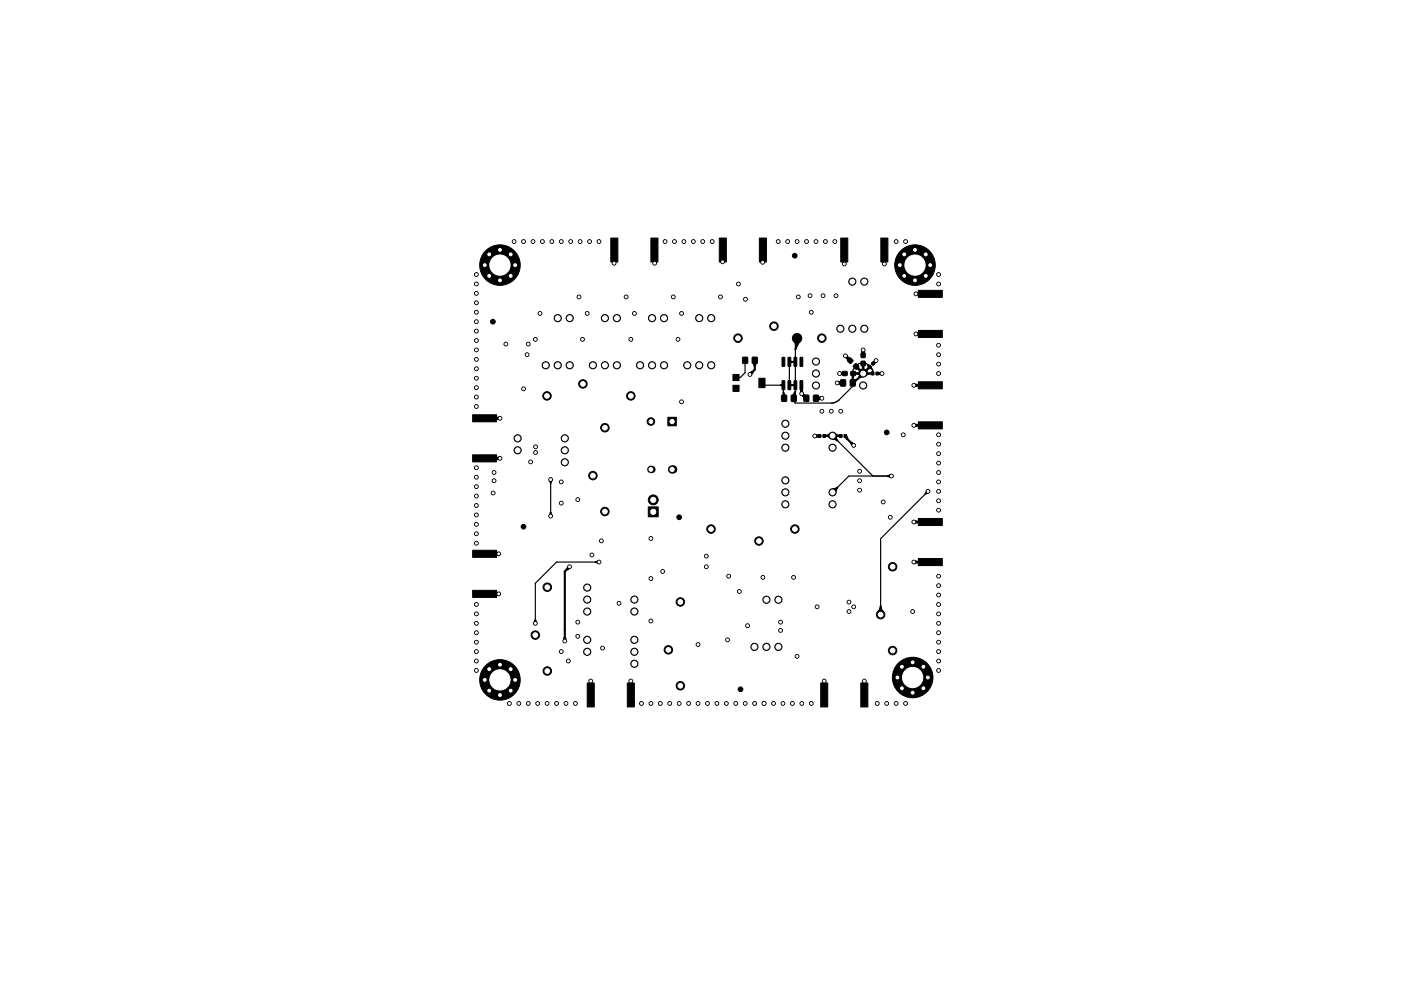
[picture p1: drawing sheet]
<svg xmlns="http://www.w3.org/2000/svg" width="297mm" height="210mm" viewBox="0 0 297 210" stroke-linecap="round" stroke-linejoin="round" font-family="sans-serif">
<g fill="#000" stroke="#000" stroke-width=".21">
<path d="M130 55.1h.4l.1 .5-.3 .4-.3-.4zM130.2 52.7l.6 .9-.4 .7h-.4l-.3-.7zM129.5 50.5h1.5v5.1h-1.5zM138.5 55h.5l.1 .6-.3 .4-.3-.4zM138.8 52.7l.5 .9-.3 .6h-.5l-.3-.6zM138 50.5h1.5v5.1h-1.5zM153 54.7h.5v.6l-.3 .4-.3-.4zM153.2 52.7l.6 .9-.3 .6h-.5l-.3-.6zM152.5 50.5h1.5v5.1h-1.5zM161.5 54.9h.4l.1 .5-.3 .4-.3-.4zM161.7 52.7l.6 .9-.4 .7h-.4l-.3-.7zM161 50.5h1.5v5.1h-1.5z"/>
<path d="M178.8 55.2h.4l.1 .5-.3 .5-.3-.5zM179 52.7l.5 .9-.3 .6h-.4l-.3-.6zM178.3 50.5h1.4v5.1h-1.4zM187.3 55.2h.4l.1 .5-.3 .5-.3-.5zM187.5 52.7l.5 .9-.3 .6h-.4l-.3-.6zM186.7 50.5h1.6v5.1h-1.6zM155.4 79.4h1.3v1.3h-1.3zM157.5 75.8h1v1.3h-1zM159 79.1l.4-.4 .3 .3-.3 .4-.5 .2zM159.5 75.8h1v1.3h-1zM160 76.2l.4 .7-.2 .7h-.4l-.2-.7zM165.8 75.8l.6 .1v1.7l-.1 .1-.5-.1z"/>
<path d="M167.1 75.8l.6 .1v1.7l-.2 .1-.4-.1zM167.4 76.6l.2 .4-.1 .4h-.2l-.1-.4zM167.2 76.8l.4-.2 .4 .1v.2l-.4 .1zM168.5 76.2h.2l.1 .4-.2 .3-.2-.3zM168 76.7l.4-.1 .4 .2-.4 .2-.4-.1zM168.4 75.8l.5 .1v1.7l-.1 .1-.5-.1zM168.6 76.6l.2 .4-.1 .4h-.2l-.1-.4zM169 71.3l.7 1.2-.5 .7-.4 1h-.3l.1-.2a1.57 1.57 0 0 0-.3-1.5zM169.6 75.8l.6 .1v1.7l-.1 .1-.5-.1zM177.8 79.2l.5-.2h.5v.5h-.5zM178.2 79l.6-.1 .5 .3-.5 .4-.6-.1zM178.7 78.8h.9v.8l-.9 .1z"/>
<path d="M179.1 75.4l.5 .1 .4 .4-.3 .3-.4-.3zM179.4 76l.3-.3 .5 .3 .2 .7-.6-.2zM179.7 76.3l.6-.4 .6 .7-.7 .5-.5-.5zM180.4 78.8h.9v.8l-.9 .1zM180.9 79l.3 .6-.3 .7h-.2l-.1-.7zM180.7 79.2l.5-.3 .6 .2v.3l-.6 .2zM181 77.5l.5-.4 .6 .8-.6 .4-.6-.5zM181.4 77.6l.6 .2 .2 .5-.1 .2-.6-.3zM182 78.1l.5 .3 .5 .1 .3 1-1-.3-.2-.5-.3-.5zM182.3 79.3l1-.3-.3 1-.5 .1-.5 .3-.2-.2 .3-.4zM182.9 77.7h.2l.1 .6 .3 .4-.5 .9-.5-.9 .3-.4zM182.8 74.4h.4l.1 .6-.3 .6-.3-.6z"/>
<path d="M182.6 74.9h.8v.9h-.8zM182.6 76.7h.8v.9h-.8zM183 74.1l.3 .4-.1 .5h-.4l-.1-.5zM183 76.9l.3 .6-.2 .6h-.2l-.2-.6zM181.5 79.1l.5-.1 .5-.3 .9 .5-.9 .6-.5-.3-.5-.1zM182.6 79.2l.9-.5 .5 .3 .5 .1v.3l-.5 .1-.5 .3zM184.1 77.4l.3 .2 .1 .3-.4-.1-.2-.3zM183 78.5l.5-.1 .5-.3 .2 .1-.3 .5-.2 .5-1 .3zM184.1 77.9l.4-.1-.1 .3-.3 .2-.2-.1zM184.1 77.7l.3-.2 .4 .4-.4 .3-.3-.3zM184.3 77.8l.4 .1 .2 .3-.2 .1-.3-.2zM185 76.8h.2l.3 .3-.3 .4-.5-.3z"/>
<path d="M184.9 78.7h.2l.1 .3-.2 .4-.2-.4zM184.4 79.1h.4l.3 .1-.3 .2h-.4zM184.8 79h.5v.5h-.5zM185.4 76.6l.3 .3-.7 .3zM185.4 76.5l.5-.1-.2 .5-.4 .3-.3-.3zM185.7 79h.5v.5h-.5zM185.9 79.2l.7-.2v.5zM186.2 79h.5l.5 .2-.5 .3h-.5zM194 62.3l.5-.2h.5v.5h-.5zM194 70.8l.5-.2h.5v.5h-.5zM195.8 62.1l.9-.3 .9 .5-.9 .6-.9-.3zM195.8 70.6l.9-.3 .9 .5-.9 .6-.9-.3z"/>
<path d="M194.7 61.6h5.1v1.5h-5.1zM194.7 70.1h5.1v1.5h-5.1zM100.2 88h5.1v1.5h-5.1zM100.2 96.5h5.1v1.5h-5.1zM102.4 97.2l.9-.5 .9 .3v.5l-.9 .3zM102.4 88.7l.9-.5 .9 .3v.5l-.9 .3zM105.2 97h.5l.5 .2-.5 .3h-.5zM105.2 88.5h.5l.5 .2-.5 .3h-.5zM141.6 88.5h1.8v1.8h-1.8zM155.4 81.7h1.3v1.3h-1.3zM160.9 80.2h1.3v2h-1.3zM165.5 81.6l.4-.1 .3 .2-.3 .2-.4-.1z"/>
<path d="M166 83.2h.2l.4 .9-.3 .7-.4-.7 .1-.4zM165.8 80.8l.6 .1v1.7l-.1 .1-.5-.1zM166.1 81.6l.2 .3-.1 .4h-.2l-.1-.4zM165.7 83.9h1.1l-.1 1.2h-1zM167.3 81.1h.2l.1 .4-.2 .3-.2-.3zM167.1 80.8l.6 .1v1.7l-.2 .1-.4-.1zM167.2 81.7l.4-.2 .4 .1v.2l-.4 .1zM167.8 83.9h1v1.2h-1zM168.5 83h.2l-.1 .7 .1 .4-.4 .7-.4-.7zM168.5 81.1h.2l.1 .4-.2 .3-.2-.3zM168 81.6l.4-.1 .4 .2-.4 .2-.4-.1zM168.4 80.8l.5 .1v1.7l-.1 .1-.5-.1z"/>
<path d="M168.6 81.6l.2 .3-.1 .4h-.2l-.1-.4zM169.6 80.8l.6 .1v1.7l-.1 .1-.5-.1zM169.9 81.6l.2 .7h-.4zM169.7 82.7h.4l.1 .5-.2 .5-.3-.5zM169.9 83.4l.5 .1 .3 .4-.3 .3-.4-.3zM170 83.8l.3-.3 .6 .4 .2 .8-.7-.2zM170.4 83.9h1.1l-.1 1.2h-1zM172.6 92.5l.4-.3 .5 .1v.4l-.5 .1zM173.2 92.3l.7 .2-.7 .2zM172.5 83.9h1v1.2h-1zM172.7 84.5l.7-.4 .7 .2v.4l-.7 .2zM173.5 92.2h.5v.6h-.5z"/>
<path d="M173.5 84.3l.5-.1 .4 .3-.4 .3-.5-.1zM174.5 92.2h.5v.6h-.5zM174.6 92.5l.4-.2 .3 .1v.2l-.3 .1zM174.9 92.4l1.1-.5 .9 .5-.9 .6-.5-.3-.6-.1zM176.2 92.4l.9-.5 .4 .3 .5 .1v.3l-.5 .1-.4 .3zM176.3 92.2l1 .3 .1 .5 .3 .4-.2 .2-.4-.3-.6-.1zM177.3 81.2l.5-.2h.5v.5h-.5zM177.6 92.3h.5l.3 .2-.3 .2-.5-.1zM178 92.2h.5v.6h-.5zM177.6 81l.7-.1 .7 .3-.7 .4-.7-.1zM178.2 80.6h1.1l-.1 1.3h-1zM179 92.2h.5v.6h-.5z"/>
<path d="M179.1 92.4l.4 .1 .3 .5-.3 .3zM180.3 94.1l.3-.3 .4 .3 .1 .5-.5-.1zM180.7 80.1h.2l.3 .7-.4 .7-.4-.7zM180.3 80.6h1v1.3h-1zM180.8 80.7l1-.4 .1 .2-.4 .3-.1 .4-.8 .2zM193.6 81.7l.4-.2h.5v.5h-.5zM193.6 90.2l.4-.2h.5v.5h-.5zM195.8 81.5l.9-.3 .9 .5-.9 .6-.9-.3zM195.8 90l.9-.3 .9 .5-.9 .6-.9-.3zM194.7 89.5h5.1v1.5h-5.1zM194.7 81h5.1v1.5h-5.1zM100.2 116.7h5.1v1.5h-5.1z"/>
<path d="M102.4 117.5l.9-.5 .7 .3v.4l-.7 .3zM105 117.3l.5-.1 .4 .3-.4 .3-.5-.1zM116.6 108.7h.3l.1 .5-.2 .5-.3-.5zM116.8 101.6l.2 .4-.1 .5h-.3l-.1-.5zM126.2 119.1l.5-.1 .5 .2-.5 .3-.5-.1zM137.5 107.5h2v2.1h-2zM176.5 103.7l.6-.1 .4-.3 .2 .2-.3 .4-.1 .5-1 .3zM188.2 100.9l.5-.2 .5 .3-.5 .3-.5-.2zM193.6 110.7l.4-.2h.5v.5h-.5zM193.6 119.2l.4-.2h.5v.5h-.5zM196.4 104.3l.5-.2-.2 .5-.4 .3-.2-.2zM195.8 110.5l.9-.3 .9 .5-.9 .6-.9-.3z"/>
<path d="M195.8 119l.9-.3 .9 .5-.9 .6-.9-.3zM194.7 118.5h5.1v1.5h-5.1zM194.7 110h5.1v1.5h-5.1zM100.2 125.2h5.1v1.5h-5.1zM102.4 126l.9-.5 .7 .3v.4l-.7 .3zM105 125.8l.5-.1 .4 .3-.4 .3-.5-.1zM113.4 131.5h.2l.2 .5-.3 .4-.3-.4zM119.5 135.2h.5v.5l-.2 .5-.3-.5zM120.4 120.3l.5-.2-.2 .5-.4 .4-.3-.3zM186.6 128.6h.2l.1 .6 .4 .6-.6 1-.6-1 .4-.6zM124.5 144.9h1.5v5.1h-1.5zM125 146.3h.5l.3 .6-.6 .9-.5-.9z"/>
<path d="M125.2 144.3l.3 .5v.5h-.5v-.5zM133 144.9h1.5v5.1h-1.5zM133.5 146.3h.5l.3 .6-.5 .9-.6-.9zM133.8 144.3l.2 .5v.5h-.5v-.5zM174 144.9h1.5v5.1h-1.5zM174.5 146.3h.5l.3 .6-.6 .9-.5-.9zM174.7 144.3l.3 .5v.5h-.5v-.5zM182.5 144.9h1.5v5.1h-1.5zM183 146.3h.5l.3 .6-.5 .9-.6-.9zM183.3 144.3l.2 .5v.5h-.5v-.5z"/>
<circle cx="101" cy="58.2" r=".4"/>
<circle cx="102.8" cy="56.2" r=".45"/>
<circle cx="103.7" cy="54" r=".45"/>
<circle cx="103.7" cy="58.5" r=".45"/>
<circle cx="106" cy="59.5" r=".45"/>
<circle cx="106" cy="53" r=".45"/>
<circle cx="106" cy="56.2" r="4.3"/>
<circle cx="108.3" cy="54" r=".45"/>
<circle cx="108.3" cy="58.5" r=".45"/>
<circle cx="109" cy="51.2" r=".4"/>
<circle cx="109.2" cy="56.2" r=".45"/>
<circle cx="111" cy="51.2" r=".4"/>
<circle cx="113" cy="51.2" r=".4"/>
<circle cx="115" cy="51.2" r=".4"/>
<circle cx="117" cy="51.2" r=".4"/>
<circle cx="119" cy="51.2" r=".4"/>
<circle cx="121" cy="51.2" r=".4"/>
<circle cx="123" cy="51.2" r=".4"/>
<circle cx="125" cy="51.2" r=".4"/>
<circle cx="127" cy="51.2" r=".4"/>
<circle cx="130.2" cy="55.8" r=".4"/>
<circle cx="138.8" cy="55.8" r=".4"/>
<circle cx="141" cy="51.2" r=".4"/>
<circle cx="143" cy="51.2" r=".4"/>
<circle cx="145" cy="51.2" r=".4"/>
<circle cx="147" cy="51.2" r=".4"/>
<circle cx="149" cy="51.2" r=".4"/>
<circle cx="151" cy="51.2" r=".4"/>
<circle cx="153.2" cy="55.5" r=".4"/>
<circle cx="161.7" cy="55.6" r=".4"/>
<circle cx="165" cy="51.2" r=".4"/>
<circle cx="167" cy="51.2" r=".4"/>
<circle cx="168.5" cy="54.2" r=".5"/>
<circle cx="169" cy="51.2" r=".4"/>
<circle cx="171" cy="51.2" r=".4"/>
<circle cx="173" cy="51.2" r=".4"/>
<circle cx="175" cy="51.2" r=".4"/>
<circle cx="177" cy="51.2" r=".4"/>
<circle cx="179" cy="56" r=".4"/>
<circle cx="180.7" cy="59.7" r=".76"/>
<circle cx="183.3" cy="59.7" r=".76"/>
<circle cx="187.5" cy="56" r=".4"/>
<circle cx="190" cy="51.2" r=".4"/>
<circle cx="190.8" cy="56.2" r=".45"/>
<circle cx="191.7" cy="54" r=".45"/>
<circle cx="191.7" cy="58.5" r=".45"/>
<circle cx="192" cy="51.2" r=".4"/>
<circle cx="194" cy="56.2" r="4.3"/>
<circle cx="194" cy="59.5" r=".45"/>
<circle cx="194" cy="53" r=".45"/>
<circle cx="196.3" cy="54" r=".45"/>
<circle cx="196.3" cy="58.5" r=".45"/>
<circle cx="197.2" cy="56.2" r=".45"/>
<circle cx="199" cy="58.2" r=".4"/>
<circle cx="101" cy="62.2" r=".4"/>
<circle cx="101" cy="60.2" r=".4"/>
<circle cx="101" cy="66.2" r=".4"/>
<circle cx="101" cy="64.2" r=".4"/>
<circle cx="101" cy="68.2" r=".4"/>
<circle cx="101" cy="72.2" r=".4"/>
<circle cx="101" cy="70.2" r=".4"/>
<circle cx="101" cy="76.2" r=".4"/>
<circle cx="101" cy="78.2" r=".4"/>
<circle cx="101" cy="74.2" r=".4"/>
<circle cx="104.5" cy="68.2" r=".5"/>
<circle cx="107.2" cy="73" r=".4"/>
<circle cx="111.8" cy="75.2" r=".4"/>
<circle cx="112" cy="73" r=".4"/>
<circle cx="113.5" cy="72" r=".4"/>
<circle cx="114.5" cy="66.5" r=".4"/>
<circle cx="115.7" cy="77.5" r=".76"/>
<circle cx="118.2" cy="77.5" r=".76"/>
<circle cx="118.2" cy="67.5" r=".76"/>
<circle cx="120.8" cy="77.5" r=".76"/>
<circle cx="120.8" cy="67.5" r=".76"/>
<circle cx="122.8" cy="63" r=".4"/>
<circle cx="123.5" cy="72" r=".4"/>
<circle cx="124.5" cy="66.5" r=".4"/>
<circle cx="125.7" cy="77.5" r=".76"/>
<circle cx="128.2" cy="77.5" r=".76"/>
<circle cx="128.2" cy="67.5" r=".76"/>
<circle cx="130.8" cy="77.5" r=".76"/>
<circle cx="130.8" cy="67.5" r=".76"/>
<circle cx="132.8" cy="63" r=".4"/>
<circle cx="133.7" cy="72" r=".4"/>
<circle cx="134.5" cy="66.5" r=".4"/>
<circle cx="135.7" cy="77.5" r=".76"/>
<circle cx="138.2" cy="77.5" r=".76"/>
<circle cx="138.2" cy="67.5" r=".76"/>
<circle cx="140.8" cy="77.5" r=".76"/>
<circle cx="140.8" cy="67.5" r=".76"/>
<circle cx="142.8" cy="63" r=".4"/>
<circle cx="143.7" cy="72" r=".4"/>
<circle cx="144.5" cy="66.5" r=".4"/>
<circle cx="145.7" cy="77.5" r=".76"/>
<circle cx="148.2" cy="77.5" r=".76"/>
<circle cx="148.2" cy="67.5" r=".76"/>
<circle cx="150.8" cy="77.5" r=".76"/>
<circle cx="150.8" cy="67.5" r=".76"/>
<circle cx="152.7" cy="63" r=".4"/>
<circle cx="156.5" cy="71.7" r=".9"/>
<circle cx="156.5" cy="60.2" r=".4"/>
<circle cx="158" cy="63.5" r=".4"/>
<circle cx="159" cy="79.4" r=".4"/>
<circle cx="164.1" cy="69.2" r=".9"/>
<circle cx="169" cy="71.7" r="1"/>
<circle cx="169.3" cy="63" r=".4"/>
<circle cx="171.7" cy="62.7" r=".4"/>
<circle cx="172" cy="66.2" r=".4"/>
<circle cx="173" cy="76.7" r=".76"/>
<circle cx="173" cy="79.2" r=".76"/>
<circle cx="174.2" cy="71.7" r=".9"/>
<circle cx="174.5" cy="62.7" r=".4"/>
<circle cx="177.3" cy="62.7" r=".4"/>
<circle cx="178" cy="79.2" r=".4"/>
<circle cx="178.2" cy="69.7" r=".76"/>
<circle cx="179.3" cy="75.5" r=".4"/>
<circle cx="180.7" cy="69.7" r=".76"/>
<circle cx="183" cy="79.2" r=".76"/>
<circle cx="183" cy="74.2" r=".4"/>
<circle cx="183.3" cy="69.7" r=".76"/>
<circle cx="185.7" cy="76.5" r=".4"/>
<circle cx="187" cy="79.2" r=".4"/>
<circle cx="194.2" cy="70.8" r=".4"/>
<circle cx="194.2" cy="62.3" r=".4"/>
<circle cx="199" cy="60.2" r=".4"/>
<circle cx="199" cy="77.2" r=".4"/>
<circle cx="199" cy="75.2" r=".4"/>
<circle cx="199" cy="73.2" r=".4"/>
<circle cx="199" cy="79.2" r=".4"/>
<circle cx="101" cy="82.2" r=".4"/>
<circle cx="101" cy="80.2" r=".4"/>
<circle cx="101" cy="86.2" r=".4"/>
<circle cx="101" cy="84.2" r=".4"/>
<circle cx="101" cy="99.2" r=".4"/>
<circle cx="106" cy="97.2" r=".4"/>
<circle cx="106" cy="88.7" r=".4"/>
<circle cx="109.8" cy="93" r=".76"/>
<circle cx="109.8" cy="95.5" r=".76"/>
<circle cx="111" cy="82.5" r=".4"/>
<circle cx="112.5" cy="98" r=".4"/>
<circle cx="113.5" cy="96" r=".4"/>
<circle cx="113.5" cy="94.8" r=".4"/>
<circle cx="116" cy="84" r=".9"/>
<circle cx="119.8" cy="93" r=".76"/>
<circle cx="119.8" cy="98.1" r=".76"/>
<circle cx="119.8" cy="95.5" r=".76"/>
<circle cx="123.6" cy="81.5" r=".9"/>
<circle cx="128.2" cy="90.7" r=".9"/>
<circle cx="133.7" cy="84" r=".9"/>
<circle cx="138" cy="89.4" r=".8"/>
<circle cx="144.5" cy="85.2" r=".4"/>
<circle cx="166.5" cy="89.9" r=".76"/>
<circle cx="166.5" cy="95" r=".76"/>
<circle cx="166.5" cy="92.4" r=".76"/>
<circle cx="170" cy="83.5" r=".4"/>
<circle cx="172.7" cy="92.5" r=".4"/>
<circle cx="173" cy="81.8" r=".76"/>
<circle cx="174.2" cy="87.2" r=".4"/>
<circle cx="174.3" cy="84.5" r=".4"/>
<circle cx="176.2" cy="87.2" r=".4"/>
<circle cx="176.5" cy="92.4" r=".76"/>
<circle cx="176.5" cy="95" r=".76"/>
<circle cx="177.5" cy="81.2" r=".4"/>
<circle cx="178.2" cy="87.2" r=".4"/>
<circle cx="181" cy="94.5" r=".4"/>
<circle cx="182.2" cy="100" r=".4"/>
<circle cx="183" cy="81.8" r=".76"/>
<circle cx="188" cy="91.7" r=".5"/>
<circle cx="191.5" cy="92.2" r=".4"/>
<circle cx="193.7" cy="81.7" r=".4"/>
<circle cx="193.7" cy="90.2" r=".4"/>
<circle cx="199" cy="92.2" r=".4"/>
<circle cx="199" cy="96.2" r=".4"/>
<circle cx="199" cy="98.2" r=".4"/>
<circle cx="199" cy="94.2" r=".4"/>
<circle cx="101" cy="107.2" r=".4"/>
<circle cx="101" cy="111.2" r=".4"/>
<circle cx="101" cy="109.2" r=".4"/>
<circle cx="101" cy="105.2" r=".4"/>
<circle cx="101" cy="103.2" r=".4"/>
<circle cx="101" cy="101.2" r=".4"/>
<circle cx="101" cy="113.2" r=".4"/>
<circle cx="101" cy="115.2" r=".4"/>
<circle cx="104.5" cy="104.6" r=".4"/>
<circle cx="104.8" cy="102" r=".4"/>
<circle cx="104.8" cy="100.2" r=".4"/>
<circle cx="105.8" cy="117.5" r=".4"/>
<circle cx="111" cy="111.7" r=".5"/>
<circle cx="116.8" cy="101.7" r=".4"/>
<circle cx="116.8" cy="109.5" r=".4"/>
<circle cx="119" cy="106.7" r=".4"/>
<circle cx="119" cy="102.2" r=".4"/>
<circle cx="122.5" cy="106" r=".4"/>
<circle cx="125.5" cy="117.7" r=".4"/>
<circle cx="125.7" cy="100.9" r=".9"/>
<circle cx="127" cy="119.2" r=".4"/>
<circle cx="127.5" cy="114.7" r=".4"/>
<circle cx="128.2" cy="108.5" r=".9"/>
<circle cx="138" cy="114.2" r=".4"/>
<circle cx="138.5" cy="106.1" r="1.05"/>
<circle cx="144" cy="109.7" r=".5"/>
<circle cx="149.7" cy="118" r=".4"/>
<circle cx="150.7" cy="112.2" r=".9"/>
<circle cx="160.9" cy="114.8" r=".9"/>
<circle cx="166.5" cy="104.5" r=".76"/>
<circle cx="166.5" cy="101.9" r=".76"/>
<circle cx="166.5" cy="107" r=".76"/>
<circle cx="168.5" cy="112.2" r=".9"/>
<circle cx="176.5" cy="104.5" r=".76"/>
<circle cx="176.5" cy="107" r=".76"/>
<circle cx="182.2" cy="104" r=".4"/>
<circle cx="182.2" cy="102" r=".4"/>
<circle cx="187.3" cy="106.5" r=".4"/>
<circle cx="188.7" cy="109.7" r=".4"/>
<circle cx="189" cy="101" r=".4"/>
<circle cx="193.7" cy="110.7" r=".4"/>
<circle cx="193.7" cy="119.2" r=".4"/>
<circle cx="196.7" cy="104.2" r=".4"/>
<circle cx="199" cy="102.2" r=".4"/>
<circle cx="199" cy="100.2" r=".4"/>
<circle cx="199" cy="108.2" r=".4"/>
<circle cx="199" cy="106.2" r=".4"/>
<circle cx="199" cy="104.2" r=".4"/>
<circle cx="101" cy="128.2" r=".4"/>
<circle cx="101" cy="136.2" r=".4"/>
<circle cx="101" cy="138.2" r=".4"/>
<circle cx="101" cy="130.2" r=".4"/>
<circle cx="101" cy="132.2" r=".4"/>
<circle cx="101" cy="134.2" r=".4"/>
<circle cx="105.8" cy="126" r=".4"/>
<circle cx="113.5" cy="134.7" r=".9"/>
<circle cx="113.5" cy="132.2" r=".4"/>
<circle cx="116" cy="124.6" r=".9"/>
<circle cx="119" cy="138.2" r=".4"/>
<circle cx="119.8" cy="136" r=".4"/>
<circle cx="120.8" cy="120.2" r=".4"/>
<circle cx="122.5" cy="135" r=".4"/>
<circle cx="122.5" cy="132" r=".4"/>
<circle cx="124.5" cy="135.7" r=".76"/>
<circle cx="124.5" cy="138.3" r=".76"/>
<circle cx="124.5" cy="124.7" r=".76"/>
<circle cx="124.5" cy="129.7" r=".76"/>
<circle cx="124.5" cy="127.2" r=".76"/>
<circle cx="127.7" cy="137.5" r=".4"/>
<circle cx="131.2" cy="128" r=".4"/>
<circle cx="134.5" cy="138.3" r=".76"/>
<circle cx="134.5" cy="135.7" r=".76"/>
<circle cx="134.5" cy="129.7" r=".76"/>
<circle cx="134.5" cy="127.2" r=".76"/>
<circle cx="138" cy="131.7" r=".4"/>
<circle cx="138" cy="122.7" r=".4"/>
<circle cx="140.5" cy="121.2" r=".4"/>
<circle cx="141.7" cy="137.9" r=".9"/>
<circle cx="144.2" cy="127.7" r=".9"/>
<circle cx="148" cy="136.7" r=".4"/>
<circle cx="149.7" cy="120.2" r=".4"/>
<circle cx="154.2" cy="135.7" r=".4"/>
<circle cx="154.5" cy="122.2" r=".4"/>
<circle cx="156.7" cy="125.5" r=".4"/>
<circle cx="158.5" cy="132.7" r=".4"/>
<circle cx="160" cy="137.2" r=".76"/>
<circle cx="161.7" cy="122.5" r=".4"/>
<circle cx="162.5" cy="127.2" r=".76"/>
<circle cx="162.5" cy="137.2" r=".76"/>
<circle cx="165" cy="127.2" r=".76"/>
<circle cx="165" cy="137.2" r=".76"/>
<circle cx="165.5" cy="133.7" r=".4"/>
<circle cx="165.5" cy="132" r=".4"/>
<circle cx="168.3" cy="122.5" r=".4"/>
<circle cx="169" cy="139.2" r=".4"/>
<circle cx="173.2" cy="128.7" r=".4"/>
<circle cx="180" cy="129.7" r=".4"/>
<circle cx="180" cy="127.7" r=".4"/>
<circle cx="181" cy="128.7" r=".4"/>
<circle cx="186.7" cy="130.4" r=".9"/>
<circle cx="189.2" cy="120.2" r=".9"/>
<circle cx="189.2" cy="138" r=".9"/>
<circle cx="193.5" cy="129.7" r=".4"/>
<circle cx="199" cy="122.2" r=".4"/>
<circle cx="199" cy="128.2" r=".4"/>
<circle cx="199" cy="136.2" r=".4"/>
<circle cx="199" cy="138.2" r=".4"/>
<circle cx="199" cy="124.2" r=".4"/>
<circle cx="199" cy="134.2" r=".4"/>
<circle cx="199" cy="126.2" r=".4"/>
<circle cx="199" cy="132.2" r=".4"/>
<circle cx="199" cy="130.2" r=".4"/>
<circle cx="101" cy="142.2" r=".4"/>
<circle cx="101" cy="140.2" r=".4"/>
<circle cx="102.8" cy="144.2" r=".45"/>
<circle cx="103.7" cy="146.5" r=".45"/>
<circle cx="103.7" cy="142" r=".45"/>
<circle cx="106" cy="144.2" r="4.3"/>
<circle cx="106" cy="141" r=".45"/>
<circle cx="106" cy="147.5" r=".45"/>
<circle cx="108" cy="149.2" r=".4"/>
<circle cx="108.3" cy="146.5" r=".45"/>
<circle cx="108.3" cy="142" r=".45"/>
<circle cx="109.2" cy="144.2" r=".45"/>
<circle cx="110" cy="149.2" r=".4"/>
<circle cx="112" cy="149.2" r=".4"/>
<circle cx="114" cy="149.2" r=".4"/>
<circle cx="116" cy="149.2" r=".4"/>
<circle cx="116" cy="142.4" r=".9"/>
<circle cx="118" cy="149.2" r=".4"/>
<circle cx="120" cy="149.2" r=".4"/>
<circle cx="120.5" cy="140.2" r=".4"/>
<circle cx="122" cy="149.2" r=".4"/>
<circle cx="125.2" cy="144.5" r=".4"/>
<circle cx="133.7" cy="144.5" r=".4"/>
<circle cx="134.5" cy="140.8" r=".76"/>
<circle cx="136" cy="149.2" r=".4"/>
<circle cx="138" cy="149.2" r=".4"/>
<circle cx="140" cy="149.2" r=".4"/>
<circle cx="142" cy="149.2" r=".4"/>
<circle cx="144" cy="149.2" r=".4"/>
<circle cx="144.2" cy="145.5" r=".9"/>
<circle cx="146" cy="149.2" r=".4"/>
<circle cx="148" cy="149.2" r=".4"/>
<circle cx="150" cy="149.2" r=".4"/>
<circle cx="152" cy="149.2" r=".4"/>
<circle cx="154" cy="149.2" r=".4"/>
<circle cx="156" cy="149.2" r=".4"/>
<circle cx="157" cy="146.2" r=".5"/>
<circle cx="158" cy="149.2" r=".4"/>
<circle cx="160" cy="149.2" r=".4"/>
<circle cx="162" cy="149.2" r=".4"/>
<circle cx="164" cy="149.2" r=".4"/>
<circle cx="166" cy="149.2" r=".4"/>
<circle cx="168" cy="149.2" r=".4"/>
<circle cx="170" cy="149.2" r=".4"/>
<circle cx="172" cy="149.2" r=".4"/>
<circle cx="174.7" cy="144.5" r=".4"/>
<circle cx="183.2" cy="144.5" r=".4"/>
<circle cx="186" cy="149.2" r=".4"/>
<circle cx="188" cy="149.2" r=".4"/>
<circle cx="190" cy="149.2" r=".4"/>
<circle cx="190.3" cy="143.7" r=".45"/>
<circle cx="191.2" cy="146" r=".45"/>
<circle cx="191.2" cy="141.5" r=".45"/>
<circle cx="192" cy="149.2" r=".4"/>
<circle cx="193.5" cy="140.5" r=".45"/>
<circle cx="193.5" cy="147" r=".45"/>
<circle cx="193.5" cy="143.7" r="4.3"/>
<circle cx="195.8" cy="141.5" r=".45"/>
<circle cx="195.8" cy="146" r=".45"/>
<circle cx="196.7" cy="143.7" r=".45"/>
<circle cx="199" cy="140.2" r=".4"/>
<circle cx="199" cy="142.2" r=".4"/>
</g>
<g fill="#000">
<circle cx="138" cy="99.6" r=".8"/>
<circle cx="142.5" cy="99.6" r=".9"/>
</g>
<g fill="none" stroke="#000" stroke-width=".45">
<path d="M130.2 52.7v3.1M138.8 52.7v3.1M153.2 52.7v2.8M161.7 52.7v2.9M179 52.7v3.3M187.5 52.7v3.3M160 76.4v2l-1 1M178 79.2h1.1M179.3 75.5l1 1M183 74.2v1.2M185.7 76.5l-.6 .7M186 79.2h1"/>
<path d="M194.2 62.3h3.1M194.2 70.8h3.1M102.8 97.2h3.2M102.8 88.7h3.2M169.9 81.7v1.8l1 1M172.7 92.5h1.1M173 84.5h1.3M177.5 81.2h1.2M179.2 92.5v.2l1.8 1.8M193.7 81.7h3.6M193.7 90.2h3.6M102.5 117.5h3.3"/>
<path d="M193.7 110.7h3.6M193.7 119.2h3.6M102.5 126h3.3M120.8 120.2l-1 1v14.8M125.2 144.5v3.2M133.8 144.5v3.2M174.7 144.5v3.2M183.3 144.5v3.2"/>
</g>
<g fill="none" stroke="#000" stroke-width=".25">
<path d="M158 76.4v2.7l-1.1 1h-.9M168.6 76.8h-1.2v4.9h1.2M169 71.7l-.4 .4v12.1l-.3 .3v.7l.3 .3h7.6a2.41 2.41 0 0 0 1.7-.7l2.9-2.9 .1-2.7M182.1 77.1h1.6l1.3 1.3v.8h-4.1v-.8zM183 77.1v2.1l-1.5-1.5M184.4 77.8l-3.4 3.4h-.2M161.6 81.2l.4 .5h4.1v2.6l.2 .2M176.5 92.4l8.6 8.6M176.5 92.4l-1.8 .1M176.5 92.4l1.8 .1M116.8 101.7v7.8M127 119.2h-9l-4.5 4.5v8.5"/>
<path d="M189 101h-9l-3.5 3.5M196.7 104.2l-10 10.1v16.1"/>
</g>
<g fill="#fff" stroke="#fff" stroke-width=".21">
<circle cx="142" cy="149.2" r=".2"/>
<circle cx="169" cy="139.2" r=".2"/>
<circle cx="165.5" cy="133.7" r=".2"/>
<circle cx="165.5" cy="132" r=".2"/>
<circle cx="168.2" cy="122.5" r=".2"/>
<circle cx="161.8" cy="122.5" r=".2"/>
<circle cx="180" cy="127.7" r=".2"/>
<circle cx="181" cy="128.7" r=".2"/>
<circle cx="180" cy="129.7" r=".2"/>
<circle cx="173.2" cy="128.7" r=".2"/>
<circle cx="174.8" cy="144.5" r=".2"/>
<circle cx="183.2" cy="144.5" r=".2"/>
<circle cx="125.3" cy="144.5" r=".2"/>
<circle cx="133.7" cy="144.5" r=".2"/>
<circle cx="120.5" cy="140.2" r=".2"/>
<circle cx="105.7" cy="126" r=".2"/>
<circle cx="105.7" cy="117.5" r=".2"/>
<circle cx="106" cy="97.2" r=".2"/>
<circle cx="106" cy="88.7" r=".2"/>
<circle cx="179" cy="56" r=".2"/>
<circle cx="187.5" cy="56" r=".2"/>
<circle cx="149.8" cy="118" r=".2"/>
<circle cx="154.5" cy="122.2" r=".2"/>
<circle cx="149.7" cy="120.2" r=".2"/>
<circle cx="154.2" cy="135.7" r=".2"/>
<circle cx="148" cy="136.7" r=".2"/>
<circle cx="125.5" cy="117.7" r=".2"/>
<circle cx="140.5" cy="121.2" r=".2"/>
<circle cx="138" cy="122.7" r=".2"/>
<circle cx="138" cy="114.2" r=".2"/>
<circle cx="138" cy="131.7" r=".2"/>
<circle cx="122.5" cy="132" r=".2"/>
<circle cx="122.5" cy="135" r=".2"/>
<circle cx="119" cy="138.2" r=".2"/>
<circle cx="112.5" cy="98" r=".2"/>
<circle cx="104.7" cy="100.2" r=".2"/>
<circle cx="158.1" cy="63.5" r=".2"/>
<circle cx="122.5" cy="106" r=".2"/>
<circle cx="172" cy="66.2" r=".2"/>
<circle cx="174.5" cy="62.7" r=".2"/>
<circle cx="177.2" cy="62.7" r=".2"/>
<circle cx="171.7" cy="62.7" r=".2"/>
<circle cx="169.2" cy="63" r=".2"/>
<circle cx="174.2" cy="87.2" r=".2"/>
<circle cx="176.2" cy="87.2" r=".2"/>
<circle cx="178.2" cy="87.2" r=".2"/>
<circle cx="182.2" cy="100" r=".2"/>
<circle cx="182.2" cy="102" r=".2"/>
<circle cx="182.2" cy="104" r=".2"/>
<circle cx="193.8" cy="81.7" r=".2"/>
<circle cx="193.8" cy="90.2" r=".2"/>
<circle cx="193.8" cy="110.7" r=".2"/>
<circle cx="193.7" cy="119.2" r=".2"/>
<circle cx="188.8" cy="109.7" r=".2"/>
<circle cx="191.5" cy="92.2" r=".2"/>
<circle cx="193.5" cy="129.7" r=".2"/>
<circle cx="112" cy="73" r=".2"/>
<circle cx="111.7" cy="75.2" r=".2"/>
<circle cx="111" cy="82.5" r=".2"/>
<circle cx="122.7" cy="63" r=".2"/>
<circle cx="132.7" cy="63" r=".2"/>
<circle cx="142.7" cy="63" r=".2"/>
<circle cx="152.8" cy="63" r=".2"/>
<circle cx="114.5" cy="66.5" r=".2"/>
<circle cx="113.5" cy="72" r=".2"/>
<circle cx="144.5" cy="66.5" r=".2"/>
<circle cx="143.7" cy="72" r=".2"/>
<circle cx="104.7" cy="102" r=".2"/>
<circle cx="104.6" cy="104.6" r=".2"/>
<circle cx="113.6" cy="96" r=".2"/>
<circle cx="134.5" cy="66.5" r=".2"/>
<circle cx="133.7" cy="72" r=".2"/>
<circle cx="123.5" cy="72" r=".2"/>
<circle cx="124.5" cy="66.5" r=".2"/>
<circle cx="113.5" cy="94.8" r=".2"/>
<circle cx="119" cy="102.2" r=".2"/>
<circle cx="138.8" cy="55.8" r=".2"/>
<circle cx="130.2" cy="55.8" r=".2"/>
<circle cx="153.2" cy="55.5" r=".2"/>
<circle cx="161.7" cy="55.6" r=".2"/>
<circle cx="181" cy="94.5" r=".2"/>
<circle cx="172.8" cy="92.5" r=".2"/>
<circle cx="174.2" cy="84.5" r=".2"/>
<circle cx="177.5" cy="81.2" r=".2"/>
<circle cx="178" cy="79.2" r=".2"/>
<circle cx="179.2" cy="75.5" r=".2"/>
<circle cx="183" cy="74.2" r=".2"/>
<circle cx="185.8" cy="76.5" r=".2"/>
<circle cx="187" cy="79.2" r=".2"/>
<circle cx="159" cy="79.4" r=".2"/>
<circle cx="194.2" cy="62.3" r=".2"/>
<circle cx="194.2" cy="70.8" r=".2"/>
<circle cx="144.5" cy="85.2" r=".2"/>
<circle cx="127.7" cy="137.5" r=".2"/>
<circle cx="131.3" cy="128" r=".2"/>
<circle cx="140" cy="149.2" r=".2"/>
<circle cx="146" cy="149.2" r=".2"/>
<circle cx="144" cy="149.2" r=".2"/>
<circle cx="152" cy="149.2" r=".2"/>
<circle cx="150" cy="149.2" r=".2"/>
<circle cx="148" cy="149.2" r=".2"/>
<circle cx="154" cy="149.2" r=".2"/>
<circle cx="160" cy="149.2" r=".2"/>
<circle cx="158" cy="149.2" r=".2"/>
<circle cx="162" cy="149.2" r=".2"/>
<circle cx="156" cy="149.2" r=".2"/>
<circle cx="166" cy="149.2" r=".2"/>
<circle cx="164" cy="149.2" r=".2"/>
<circle cx="168" cy="149.2" r=".2"/>
<circle cx="170" cy="149.2" r=".2"/>
<circle cx="172" cy="149.2" r=".2"/>
<circle cx="136" cy="149.2" r=".2"/>
<circle cx="138" cy="149.2" r=".2"/>
<circle cx="186" cy="149.2" r=".2"/>
<circle cx="188" cy="149.2" r=".2"/>
<circle cx="190" cy="149.2" r=".2"/>
<circle cx="192" cy="149.2" r=".2"/>
<circle cx="199" cy="140.2" r=".2"/>
<circle cx="199" cy="142.2" r=".2"/>
<circle cx="199" cy="138.2" r=".2"/>
<circle cx="199" cy="136.2" r=".2"/>
<circle cx="199" cy="134.2" r=".2"/>
<circle cx="199" cy="132.2" r=".2"/>
<circle cx="199" cy="128.2" r=".2"/>
<circle cx="199" cy="130.2" r=".2"/>
<circle cx="199" cy="122.2" r=".2"/>
<circle cx="199" cy="126.2" r=".2"/>
<circle cx="199" cy="124.2" r=".2"/>
<circle cx="199" cy="104.2" r=".2"/>
<circle cx="199" cy="106.2" r=".2"/>
<circle cx="199" cy="108.2" r=".2"/>
<circle cx="199" cy="98.2" r=".2"/>
<circle cx="199" cy="102.2" r=".2"/>
<circle cx="199" cy="100.2" r=".2"/>
<circle cx="199" cy="92.2" r=".2"/>
<circle cx="199" cy="96.2" r=".2"/>
<circle cx="199" cy="94.2" r=".2"/>
<circle cx="199" cy="75.2" r=".2"/>
<circle cx="199" cy="77.2" r=".2"/>
<circle cx="199" cy="79.2" r=".2"/>
<circle cx="199" cy="73.2" r=".2"/>
<circle cx="199" cy="60.2" r=".2"/>
<circle cx="199" cy="58.2" r=".2"/>
<circle cx="190" cy="51.2" r=".2"/>
<circle cx="177" cy="51.2" r=".2"/>
<circle cx="175" cy="51.2" r=".2"/>
<circle cx="171" cy="51.2" r=".2"/>
<circle cx="173" cy="51.2" r=".2"/>
<circle cx="165" cy="51.2" r=".2"/>
<circle cx="167" cy="51.2" r=".2"/>
<circle cx="169" cy="51.2" r=".2"/>
<circle cx="151" cy="51.2" r=".2"/>
<circle cx="149" cy="51.2" r=".2"/>
<circle cx="147" cy="51.2" r=".2"/>
<circle cx="145" cy="51.2" r=".2"/>
<circle cx="141" cy="51.2" r=".2"/>
<circle cx="143" cy="51.2" r=".2"/>
<circle cx="127" cy="51.2" r=".2"/>
<circle cx="123" cy="51.2" r=".2"/>
<circle cx="117" cy="51.2" r=".2"/>
<circle cx="119" cy="51.2" r=".2"/>
<circle cx="125" cy="51.2" r=".2"/>
<circle cx="121" cy="51.2" r=".2"/>
<circle cx="113" cy="51.2" r=".2"/>
<circle cx="111" cy="51.2" r=".2"/>
<circle cx="115" cy="51.2" r=".2"/>
<circle cx="109" cy="51.2" r=".2"/>
<circle cx="101" cy="62.2" r=".2"/>
<circle cx="101" cy="58.2" r=".2"/>
<circle cx="101" cy="66.2" r=".2"/>
<circle cx="101" cy="60.2" r=".2"/>
<circle cx="101" cy="64.2" r=".2"/>
<circle cx="101" cy="72.2" r=".2"/>
<circle cx="101" cy="70.2" r=".2"/>
<circle cx="101" cy="68.2" r=".2"/>
<circle cx="101" cy="76.2" r=".2"/>
<circle cx="101" cy="74.2" r=".2"/>
<circle cx="101" cy="82.2" r=".2"/>
<circle cx="101" cy="80.2" r=".2"/>
<circle cx="101" cy="78.2" r=".2"/>
<circle cx="101" cy="86.2" r=".2"/>
<circle cx="101" cy="84.2" r=".2"/>
<circle cx="101" cy="107.2" r=".2"/>
<circle cx="101" cy="103.2" r=".2"/>
<circle cx="101" cy="101.2" r=".2"/>
<circle cx="101" cy="105.2" r=".2"/>
<circle cx="101" cy="99.2" r=".2"/>
<circle cx="101" cy="111.2" r=".2"/>
<circle cx="101" cy="109.2" r=".2"/>
<circle cx="101" cy="113.2" r=".2"/>
<circle cx="101" cy="115.2" r=".2"/>
<circle cx="101" cy="128.2" r=".2"/>
<circle cx="101" cy="130.2" r=".2"/>
<circle cx="101" cy="132.2" r=".2"/>
<circle cx="101" cy="134.2" r=".2"/>
<circle cx="101" cy="142.2" r=".2"/>
<circle cx="101" cy="136.2" r=".2"/>
<circle cx="101" cy="140.2" r=".2"/>
<circle cx="101" cy="138.2" r=".2"/>
<circle cx="114" cy="149.2" r=".2"/>
<circle cx="110" cy="149.2" r=".2"/>
<circle cx="112" cy="149.2" r=".2"/>
<circle cx="108" cy="149.2" r=".2"/>
<circle cx="120" cy="149.2" r=".2"/>
<circle cx="118" cy="149.2" r=".2"/>
<circle cx="122" cy="149.2" r=".2"/>
<circle cx="116" cy="149.2" r=".2"/>
<circle cx="192" cy="51.2" r=".2"/>
<circle cx="127.5" cy="114.7" r=".2"/>
<circle cx="158.5" cy="132.7" r=".2"/>
<circle cx="156.8" cy="125.5" r=".2"/>
<circle cx="156.5" cy="60.2" r=".2"/>
<circle cx="119" cy="106.7" r=".2"/>
<circle cx="187.2" cy="106.5" r=".2"/>
<circle cx="107.3" cy="73" r=".2"/>
<circle cx="170" cy="83.5" r=".2"/>
<circle cx="120.7" cy="120.2" r=".2"/>
<circle cx="119.7" cy="136" r=".2"/>
<circle cx="116.7" cy="101.7" r=".2"/>
<circle cx="116.7" cy="109.5" r=".2"/>
<circle cx="113.5" cy="132.2" r=".2"/>
<circle cx="127" cy="119.2" r=".2"/>
<circle cx="189" cy="101" r=".2"/>
<circle cx="196.8" cy="104.2" r=".2"/>
<circle cx="183" cy="81.8" r=".51"/>
<circle cx="183" cy="79.2" r=".51"/>
<circle cx="173" cy="81.8" r=".51"/>
<circle cx="173" cy="79.2" r=".51"/>
<circle cx="173" cy="76.7" r=".51"/>
<circle cx="108.3" cy="54" r=".3"/>
<circle cx="106" cy="53" r=".3"/>
<circle cx="103.7" cy="54" r=".3"/>
<circle cx="102.8" cy="56.2" r=".3"/>
<circle cx="103.7" cy="58.5" r=".3"/>
<circle cx="106" cy="59.5" r=".3"/>
<circle cx="108.3" cy="58.5" r=".3"/>
<circle cx="109.2" cy="56.2" r=".3"/>
<circle cx="106" cy="56.2" r="2.15"/>
<circle cx="196.3" cy="54" r=".3"/>
<circle cx="194" cy="53" r=".3"/>
<circle cx="191.7" cy="54" r=".3"/>
<circle cx="190.8" cy="56.2" r=".3"/>
<circle cx="191.7" cy="58.5" r=".3"/>
<circle cx="194" cy="59.5" r=".3"/>
<circle cx="196.3" cy="58.5" r=".3"/>
<circle cx="197.2" cy="56.2" r=".3"/>
<circle cx="194" cy="56.2" r="2.15"/>
<circle cx="108.3" cy="142" r=".3"/>
<circle cx="106" cy="141" r=".3"/>
<circle cx="103.7" cy="142" r=".3"/>
<circle cx="102.8" cy="144.2" r=".3"/>
<circle cx="103.7" cy="146.5" r=".3"/>
<circle cx="106" cy="147.5" r=".3"/>
<circle cx="108.3" cy="146.5" r=".3"/>
<circle cx="109.2" cy="144.2" r=".3"/>
<circle cx="106" cy="144.2" r="2.15"/>
<circle cx="195.8" cy="141.5" r=".3"/>
<circle cx="193.5" cy="140.5" r=".3"/>
<circle cx="191.2" cy="141.5" r=".3"/>
<circle cx="190.3" cy="143.7" r=".3"/>
<circle cx="191.2" cy="146" r=".3"/>
<circle cx="193.5" cy="147" r=".3"/>
<circle cx="195.8" cy="146" r=".3"/>
<circle cx="196.7" cy="143.7" r=".3"/>
<circle cx="193.5" cy="143.7" r="2.15"/>
<circle cx="133.7" cy="84" r=".5"/>
<circle cx="123.6" cy="81.5" r=".5"/>
<circle cx="116" cy="84" r=".5"/>
<circle cx="115.7" cy="77.5" r=".51"/>
<circle cx="118.2" cy="77.5" r=".51"/>
<circle cx="120.8" cy="77.5" r=".51"/>
<circle cx="118.2" cy="67.5" r=".51"/>
<circle cx="120.8" cy="67.5" r=".51"/>
<circle cx="135.7" cy="77.5" r=".51"/>
<circle cx="138.2" cy="77.5" r=".51"/>
<circle cx="140.8" cy="77.5" r=".51"/>
<circle cx="138.2" cy="67.5" r=".51"/>
<circle cx="140.8" cy="67.5" r=".51"/>
<circle cx="125.7" cy="77.5" r=".51"/>
<circle cx="128.2" cy="77.5" r=".51"/>
<circle cx="130.8" cy="77.5" r=".51"/>
<circle cx="128.2" cy="67.5" r=".51"/>
<circle cx="130.8" cy="67.5" r=".51"/>
<circle cx="145.7" cy="77.5" r=".51"/>
<circle cx="148.2" cy="77.5" r=".51"/>
<circle cx="150.8" cy="77.5" r=".51"/>
<circle cx="148.2" cy="67.5" r=".51"/>
<circle cx="150.8" cy="67.5" r=".51"/>
<circle cx="166.5" cy="101.9" r=".51"/>
<circle cx="166.5" cy="104.5" r=".51"/>
<circle cx="166.5" cy="107" r=".51"/>
<circle cx="176.5" cy="104.5" r=".51"/>
<circle cx="176.5" cy="107" r=".51"/>
<circle cx="166.5" cy="89.9" r=".51"/>
<circle cx="166.5" cy="92.4" r=".51"/>
<circle cx="166.5" cy="95" r=".51"/>
<circle cx="176.5" cy="92.4" r=".51"/>
<circle cx="176.5" cy="95" r=".51"/>
<circle cx="134.5" cy="140.8" r=".51"/>
<circle cx="134.5" cy="138.3" r=".51"/>
<circle cx="134.5" cy="135.7" r=".51"/>
<circle cx="124.5" cy="138.3" r=".51"/>
<circle cx="124.5" cy="135.7" r=".51"/>
<circle cx="178.2" cy="69.7" r=".51"/>
<circle cx="180.7" cy="69.7" r=".51"/>
<circle cx="183.3" cy="69.7" r=".51"/>
<circle cx="180.7" cy="59.7" r=".51"/>
<circle cx="183.3" cy="59.7" r=".51"/>
<circle cx="160" cy="137.2" r=".51"/>
<circle cx="162.5" cy="137.2" r=".51"/>
<circle cx="165" cy="137.2" r=".51"/>
<circle cx="162.5" cy="127.2" r=".51"/>
<circle cx="165" cy="127.2" r=".51"/>
<circle cx="124.5" cy="124.7" r=".51"/>
<circle cx="124.5" cy="127.2" r=".51"/>
<circle cx="124.5" cy="129.7" r=".51"/>
<circle cx="134.5" cy="127.2" r=".51"/>
<circle cx="134.5" cy="129.7" r=".51"/>
<circle cx="119.8" cy="98.1" r=".51"/>
<circle cx="119.8" cy="95.5" r=".51"/>
<circle cx="119.8" cy="93" r=".51"/>
<circle cx="109.8" cy="95.5" r=".51"/>
<circle cx="109.8" cy="93" r=".51"/>
<circle cx="189.2" cy="120.2" r=".5"/>
<circle cx="186.7" cy="130.4" r=".5"/>
<circle cx="189.2" cy="138" r=".5"/>
<circle cx="144.3" cy="127.7" r=".5"/>
<circle cx="141.7" cy="137.9" r=".5"/>
<circle cx="144.3" cy="145.5" r=".5"/>
<circle cx="174.2" cy="71.7" r=".5"/>
<circle cx="164.1" cy="69.2" r=".5"/>
<circle cx="156.5" cy="71.7" r=".5"/>
<circle cx="150.7" cy="112.2" r=".5"/>
<circle cx="160.9" cy="114.8" r=".5"/>
<circle cx="168.5" cy="112.2" r=".5"/>
<circle cx="116" cy="124.6" r=".5"/>
<circle cx="113.5" cy="134.7" r=".5"/>
<circle cx="116" cy="142.4" r=".5"/>
<circle cx="128.2" cy="90.7" r=".5"/>
<circle cx="125.7" cy="100.9" r=".5"/>
<circle cx="128.2" cy="108.5" r=".5"/>
<circle cx="138.5" cy="106.1" r=".55"/>
<circle cx="138.5" cy="108.6" r=".55"/>
<circle cx="138" cy="99.6" r=".4"/>
<circle cx="138" cy="89.4" r=".4"/>
<circle cx="142.5" cy="99.6" r=".45"/>
<circle cx="142.5" cy="89.4" r=".45"/>
</g>
</svg>
